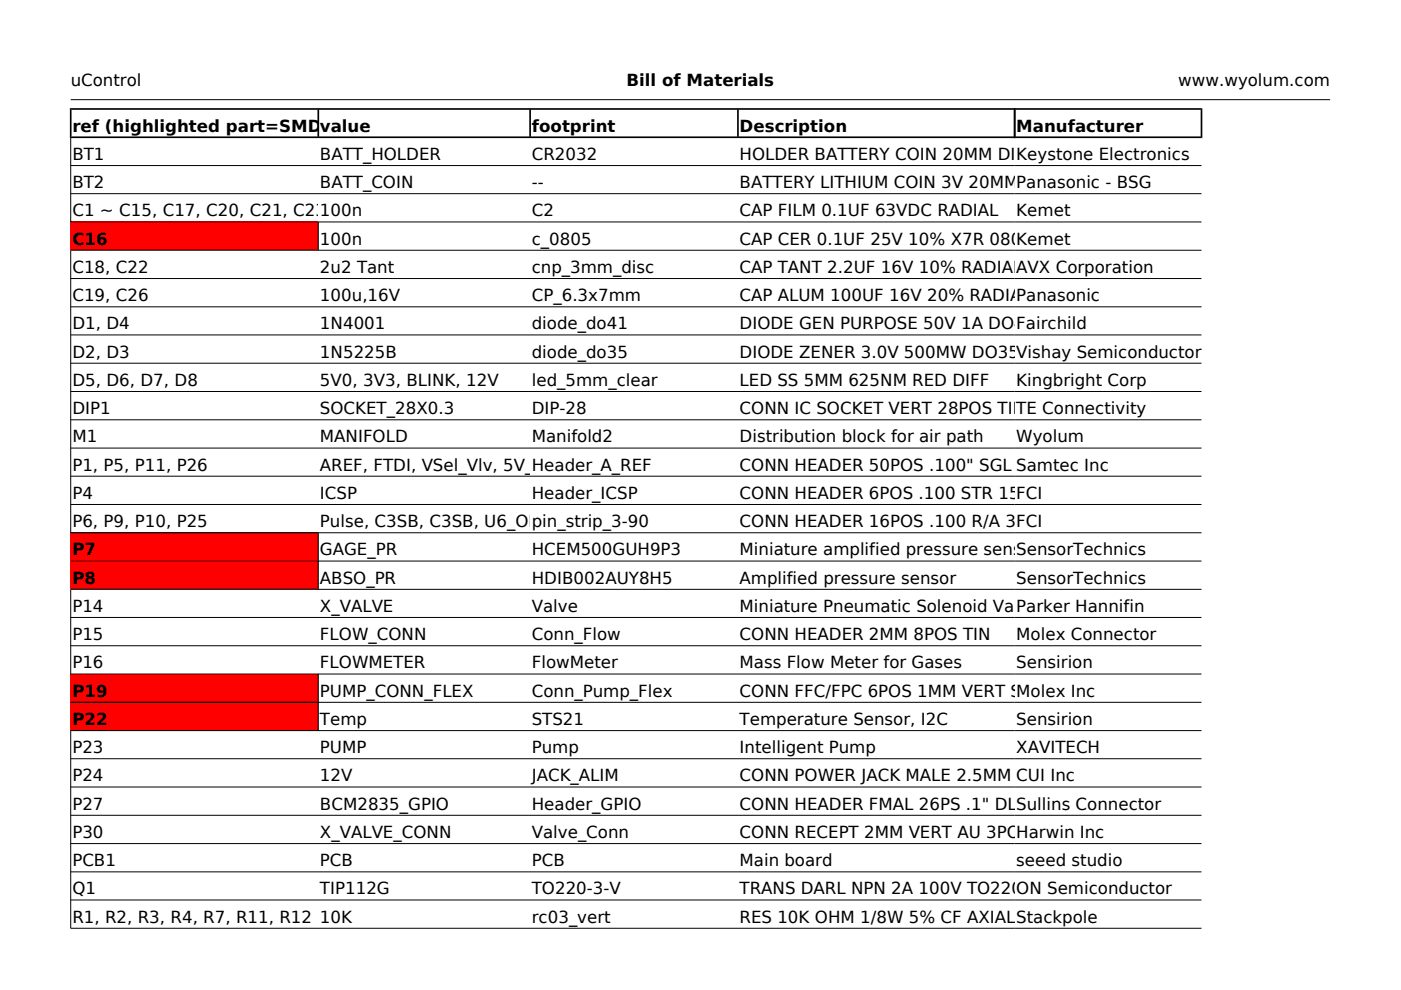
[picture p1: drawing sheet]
<svg xmlns="http://www.w3.org/2000/svg" width="297mm" height="210mm" viewBox="0 0 297 210" stroke-linecap="round" stroke-linejoin="round" font-family="sans-serif">
<defs><g id="words">
<g font-size="3.5">
<text x="15" y="18.3">uControl</text>
<text x="132.9" y="18.3">Bill of Materials</text>
<text x="249.8" y="18.3">www.wyolum.com</text>
<text x="15.3" y="27.9">ref (highlighted part=SMD)</text>
<text x="67.8" y="27.9">value</text>
<text x="112.7" y="27.9">footprint</text>
<text x="156.8" y="27.9">Description</text>
<text x="215.5" y="27.9">Manufacturer</text>
<text x="15.3" y="33.9">BT1</text>
<text x="67.8" y="33.9">BATT_HOLDER</text>
<text x="112.7" y="33.9">CR2032</text>
<text x="156.8" y="33.9">HOLDER BATTERY COIN 20MM DIA THM</text>
<text x="215.5" y="33.9">Keystone Electronics</text>
<text x="15.3" y="39.9">BT2</text>
<text x="67.8" y="39.9">BATT_COIN</text>
<text x="112.7" y="39.9">--</text>
<text x="156.8" y="39.9">BATTERY LITHIUM COIN 3V 20MMPanasonic - BSG</text>
<text x="15.3" y="45.9">C1 ~ C15, C17, C20, C21, C23, C24, C25</text>
<text x="67.8" y="45.9">100n</text>
<text x="112.7" y="45.9">C2</text>
<text x="156.8" y="45.9">CAP FILM 0.1UF 63VDC RADIAL</text>
<text x="215.5" y="45.9">Kemet</text>
<text x="15.3" y="51.9">C16</text>
<text x="67.8" y="51.9">100n</text>
<text x="112.7" y="51.9">c_0805</text>
<text x="156.8" y="51.9">CAP CER 0.1UF 25V 10% X7R 0805</text>
<text x="215.5" y="51.9">Kemet</text>
<text x="15.3" y="57.9">C18, C22</text>
<text x="67.8" y="57.9">2u2 Tant</text>
<text x="112.7" y="57.9">cnp_3mm_disc</text>
<text x="156.8" y="57.9">CAP TANT 2.2UF 16V 10% RADIALAVX Corporation</text>
<text x="15.3" y="63.9">C19, C26</text>
<text x="67.8" y="63.9">100u,16V</text>
<text x="112.7" y="63.9">CP_6.3x7mm</text>
<text x="156.8" y="63.9">CAP ALUM 100UF 16V 20% RADIAL</text>
<text x="215.5" y="63.9">Panasonic</text>
<text x="15.3" y="69.8">D1, D4</text>
<text x="67.8" y="69.8">1N4001</text>
<text x="112.7" y="69.8">diode_do41</text>
<text x="156.8" y="69.8">DIODE GEN PURPOSE 50V 1A DO41</text>
<text x="215.5" y="69.8">Fairchild</text>
<text x="15.3" y="75.8">D2, D3</text>
<text x="67.8" y="75.8">1N5225B</text>
<text x="112.7" y="75.8">diode_do35</text>
<text x="156.8" y="75.8">DIODE ZENER 3.0V 500MW DO35Vishay Semiconductor</text>
<text x="15.3" y="81.8">D5, D6, D7, D8</text>
<text x="67.8" y="81.8">5V0, 3V3, BLINK, 12V</text>
<text x="112.7" y="81.8">led_5mm_clear</text>
<text x="156.8" y="81.8">LED SS 5MM 625NM RED DIFF</text>
<text x="215.5" y="81.8">Kingbright Corp</text>
<text x="15.3" y="87.8">DIP1</text>
<text x="67.8" y="87.8">SOCKET_28X0.3</text>
<text x="112.7" y="87.8">DIP-28</text>
<text x="156.8" y="87.8">CONN IC SOCKET VERT 28POS TIN</text>
<text x="215.5" y="87.8">TE Connectivity</text>
<text x="15.3" y="93.8">M1</text>
<text x="67.8" y="93.8">MANIFOLD</text>
<text x="112.7" y="93.8">Manifold2</text>
<text x="156.8" y="93.8">Distribution block for air path</text>
<text x="215.5" y="93.8">Wyolum</text>
<text x="15.3" y="99.8">P1, P5, P11, P26</text>
<text x="67.8" y="99.8">AREF, FTDI, VSel_Vlv, 5V_LINK</text>
<text x="112.7" y="99.8">Header_A_REF</text>
<text x="156.8" y="99.8">CONN HEADER 50POS .100&quot; SGL GOLD</text>
<text x="215.5" y="99.8">Samtec Inc</text>
<text x="15.3" y="105.8">P4</text>
<text x="67.8" y="105.8">ICSP</text>
<text x="112.7" y="105.8">Header_ICSP</text>
<text x="156.8" y="105.8">CONN HEADER 6POS .100 STR 15AU</text>
<text x="215.5" y="105.8">FCI</text>
<text x="15.3" y="111.8">P6, P9, P10, P25</text>
<text x="67.8" y="111.8">Pulse, C3SB, C3SB, U6_OEpin_strip_3-90</text>
<text x="156.8" y="111.8">CONN HEADER 16POS .100 R/A 30AU</text>
<text x="215.5" y="111.8">FCI</text>
<text x="15.3" y="117.8">P7</text>
<text x="67.8" y="117.8">GAGE_PR</text>
<text x="112.7" y="117.8">HCEM500GUH9P3</text>
<text x="156.8" y="117.8">Miniature amplified pressure sensor</text>
<text x="215.5" y="117.8">SensorTechnics</text>
<text x="15.3" y="123.8">P8</text>
<text x="67.8" y="123.8">ABSO_PR</text>
<text x="112.7" y="123.8">HDIB002AUY8H5</text>
<text x="156.8" y="123.8">Amplified pressure sensor</text>
<text x="215.5" y="123.8">SensorTechnics</text>
<text x="15.3" y="129.8">P14</text>
<text x="67.8" y="129.8">X_VALVE</text>
<text x="112.7" y="129.8">Valve</text>
<text x="156.8" y="129.8">Miniature Pneumatic Solenoid Valve</text>
<text x="215.5" y="129.8">Parker Hannifin</text>
<text x="15.3" y="135.7">P15</text>
<text x="67.8" y="135.7">FLOW_CONN</text>
<text x="112.7" y="135.7">Conn_Flow</text>
<text x="156.8" y="135.7">CONN HEADER 2MM 8POS TIN</text>
<text x="215.5" y="135.7">Molex Connector</text>
<text x="15.3" y="141.7">P16</text>
<text x="67.8" y="141.7">FLOWMETER</text>
<text x="112.7" y="141.7">FlowMeter</text>
<text x="156.8" y="141.7">Mass Flow Meter for Gases</text>
<text x="215.5" y="141.7">Sensirion</text>
<text x="15.3" y="147.7">P19</text>
<text x="67.8" y="147.7">PUMP_CONN_FLEX</text>
<text x="112.7" y="147.7">Conn_Pump_Flex</text>
<text x="156.8" y="147.7">CONN FFC/FPC 6POS 1MM VERT SMD</text>
<text x="215.5" y="147.7">Molex Inc</text>
<text x="15.3" y="153.7">P22</text>
<text x="67.8" y="153.7">Temp</text>
<text x="112.7" y="153.7">STS21</text>
<text x="156.8" y="153.7">Temperature Sensor, I2C</text>
<text x="215.5" y="153.7">Sensirion</text>
<text x="15.3" y="159.7">P23</text>
<text x="67.8" y="159.7">PUMP</text>
<text x="112.7" y="159.7">Pump</text>
<text x="156.8" y="159.7">Intelligent Pump</text>
<text x="215.5" y="159.7">XAVITECH</text>
<text x="15.3" y="165.7">P24</text>
<text x="67.8" y="165.7">12V</text>
<text x="112.7" y="165.7">JACK_ALIM</text>
<text x="156.8" y="165.7">CONN POWER JACK MALE 2.5MM CLSD</text>
<text x="215.5" y="165.7">CUI Inc</text>
<text x="15.3" y="171.7">P27</text>
<text x="67.8" y="171.7">BCM2835_GPIO</text>
<text x="112.7" y="171.7">Header_GPIO</text>
<text x="156.8" y="171.7">CONN HEADER FMAL 26PS .1&quot; DL TIN</text>
<text x="215.5" y="171.7">Sullins Connector</text>
<text x="15.3" y="177.7">P30</text>
<text x="67.8" y="177.7">X_VALVE_CONN</text>
<text x="112.7" y="177.7">Valve_Conn</text>
<text x="156.8" y="177.7">CONN RECEPT 2MM VERT AU 3POS</text>
<text x="215.5" y="177.7">Harwin Inc</text>
<text x="15.3" y="183.7">PCB1</text>
<text x="67.8" y="183.7">PCB</text>
<text x="112.7" y="183.7">PCB</text>
<text x="156.8" y="183.7">Main board</text>
<text x="215.5" y="183.7">seeed studio</text>
<text x="15.3" y="189.7">Q1</text>
<text x="67.8" y="189.7">TIP112G</text>
<text x="112.7" y="189.7">TO220-3-V</text>
<text x="156.8" y="189.7">TRANS DARL NPN 2A 100V TO220AB</text>
<text x="215.5" y="189.7">ON Semiconductor</text>
<text x="15.3" y="195.6">R1, R2, R3, R4, R7, R11, R12</text>
<text x="67.8" y="195.6">10K</text>
<text x="112.7" y="195.6">rc03_vert</text>
<text x="156.8" y="195.6">RES 10K OHM 1/8W 5% CF AXIALStackpole</text>
</g>
</g></defs>
<path d="M15 21.1h267" fill="none" stroke="#000" stroke-width=".21"/>
<g fill="#f00">
<path d="M15 47h52.5v6h-52.5z" fill-rule="evenodd"/>
<path d="M15 112.9h52.5v12h-52.5z" fill-rule="evenodd"/>
<path d="M15 142.9h52.5v12h-52.5z" fill-rule="evenodd"/>
</g>
<g fill="#000">
<path d="M14.8 22.9l.4 .4v5.6l-.4 .4z" fill-rule="evenodd"/>
<path d="M67.3 23.3l.2-.2 .2 .2v5.6l-.2 .2-.2-.2z" fill-rule="evenodd"/>
<path d="M112.4 23.1l.2 .2v5.6l-.2 .2-.2-.2v-5.6z" fill-rule="evenodd"/>
<path d="M156.5 23.1l.1 .2v5.6l-.1 .2-.2-.2v-5.6z" fill-rule="evenodd"/>
<path d="M14.8 22.9h200.5l-.4 .4h-199.7z" fill-rule="evenodd"/>
<path d="M15.2 28.9h199.7l.4 .4h-200.3z" fill-rule="evenodd"/>
<path d="M215.1 23.1l.2-.2v6.4l-.4-.4v-5.6z" fill-rule="evenodd"/>
<path d="M214.9 22.9l.4 .4v5.6l-.4 .4z" fill-rule="evenodd"/>
<path d="M214.9 22.9h40l-.3 .4h-39.3z" fill-rule="evenodd"/>
<path d="M215.3 28.9h39.3l.3 .4h-40z" fill-rule="evenodd"/>
<path d="M254.7 23.1l.2-.2v6.4l-.3-.4v-5.6z" fill-rule="evenodd"/>
</g>
<g fill="none" stroke="#000" stroke-width=".21">
<path d="M15 35.1h239.7M15 29.1v18h239.7M15 41.1h239.7M15 59.1h239.7M67.5 47.1v6M254.7 53.1h-239.7v59.9h239.7M15 65.1h239.7M15 71h239.7M15 77h239.7M15 83h239.7M15 89h239.7M15 95h239.7"/>
<path d="M15 101h239.7M15 107h239.7M15 119h239.7M67.5 113v12M15 130.9h239.7M15 136.9h239.7M254.7 125h-239.7v17.9h239.7M15 148.9h239.7M67.5 142.9v12M254.7 154.9h-239.7v41.9h239.7M15 160.9h239.7M15 166.9h239.7"/>
<path d="M15 172.9h239.7M15 178.9h239.7M15 184.9h239.7M15 190.8h239.7"/>
</g>
<use href="#words"/>
</svg>
